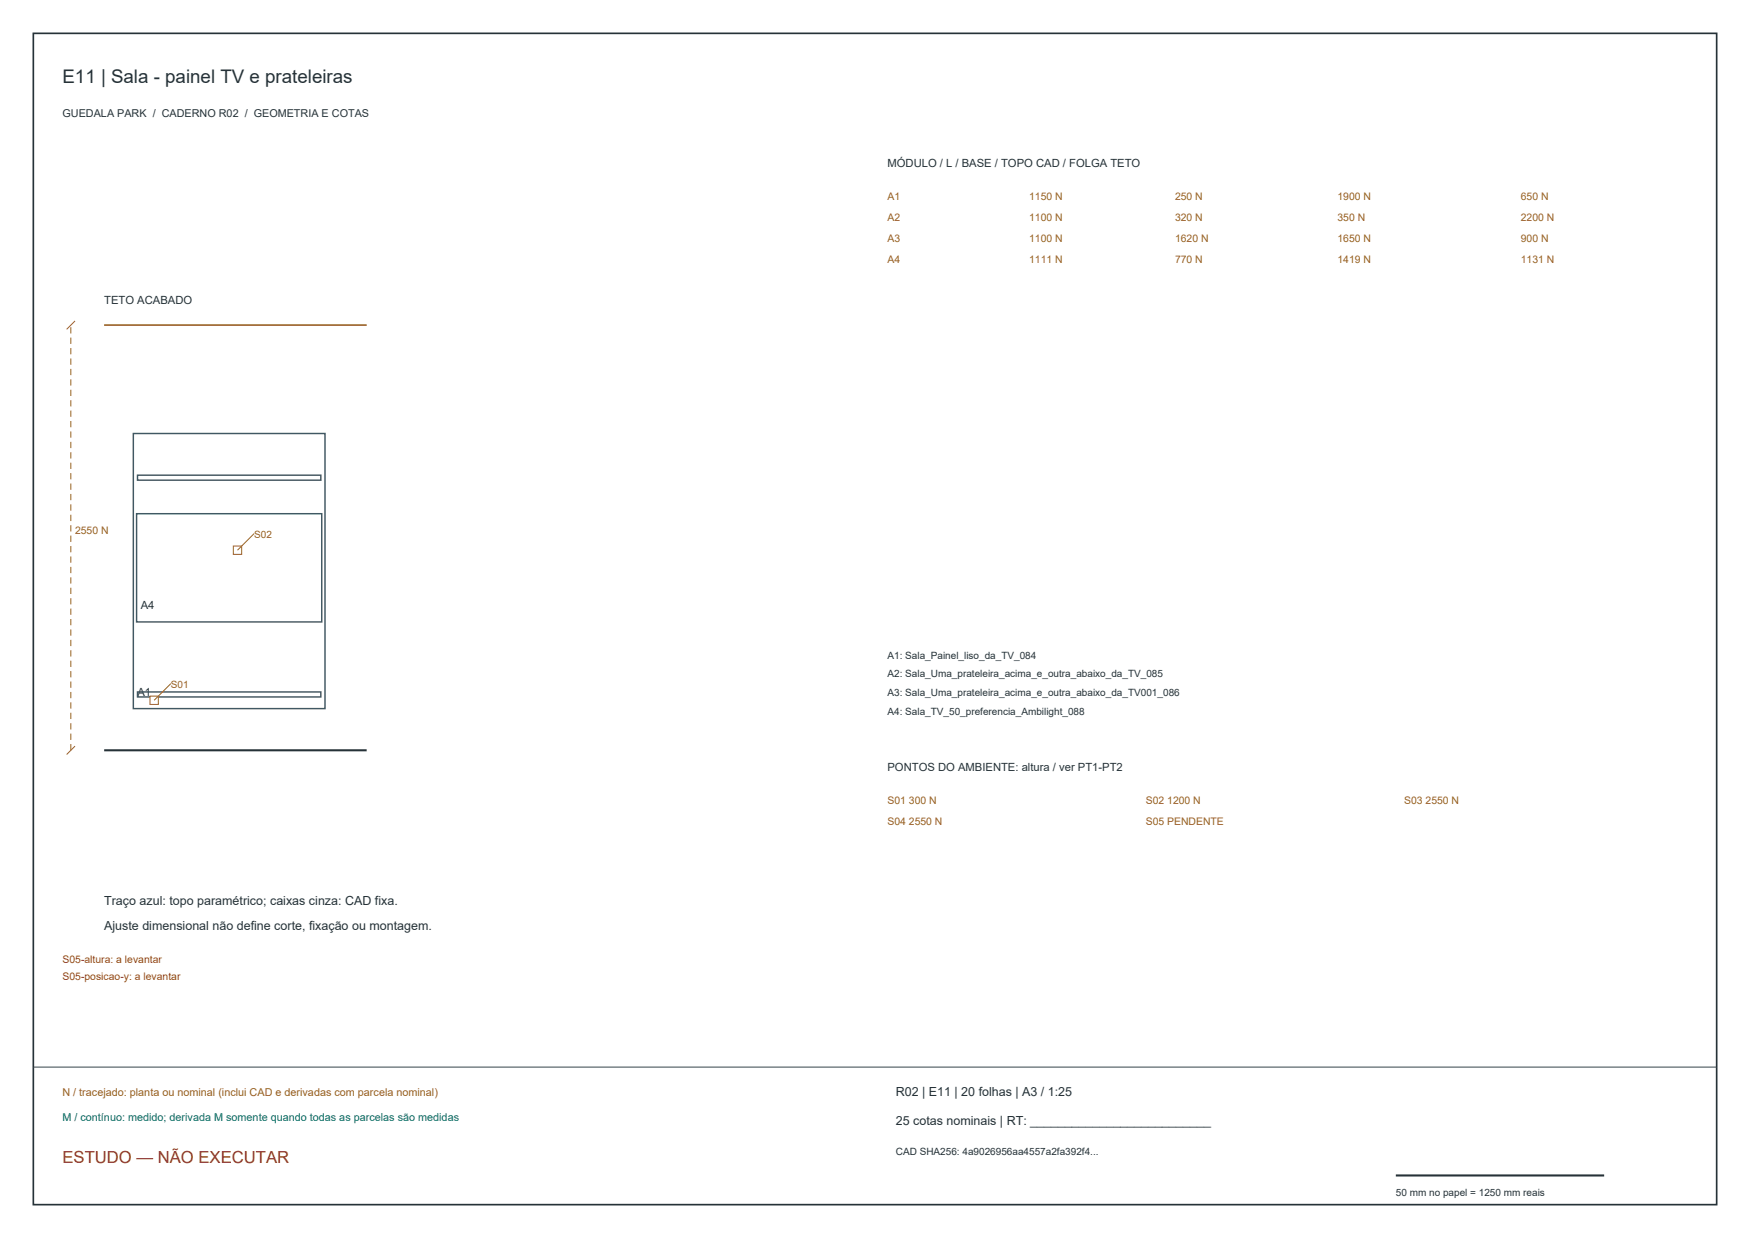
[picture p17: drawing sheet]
<svg xmlns="http://www.w3.org/2000/svg" width="420mm" height="297mm" viewBox="0 0 420 297" stroke-linecap="round" stroke-linejoin="round" font-family="sans-serif">
<defs><g id="words">
<text font-size="4.5" fill="#263238" x="15" y="20">E11 | Sala - painel TV e prateleiras</text>
<text font-size="4" fill="#9d2925" x="15" y="279">ESTUDO — NÃO EXECUTAR</text>
<g font-size="3" fill="#263238">
<text x="25" y="217">Traço azul: topo paramétrico; caixas cinza: CAD fixa.</text>
<text x="25" y="223">Ajuste dimensional não define corte, fixação ou montagem.</text>
<text x="215" y="263">R02 | E11 | 20 folhas | A3 / 1:25</text>
<text x="215" y="270">25 cotas nominais | RT: __________________________</text>
</g>
<g font-size="2.7" fill="#263238">
<text x="213" y="40">MÓDULO / L / BASE / TOPO CAD / FOLGA TETO</text>
<text x="25" y="73">TETO ACABADO</text>
<text x="33.8" y="146.2">A4</text>
<text x="33" y="167">A1</text>
<text x="213" y="185">PONTOS DO AMBIENTE: altura / ver PT1-PT2</text>
</g>
<text font-size="2.6" fill="#263238" x="15" y="28">GUEDALA PARK / CADERNO R02 / GEOMETRIA E COTAS</text>
<text font-size="2.6" fill="#94621c" x="15" y="263">N / tracejado: planta ou nominal (inclui CAD e derivadas com parcela nominal)</text>
<text font-size="2.6" fill="#006b60" x="15" y="269">M / contínuo: medido; derivada M somente quando todas as parcelas são medidas</text>
<g font-size="2.5" fill="#94621c">
<text x="213" y="48">A1</text>
<text x="247" y="48">1150 N</text>
<text x="282" y="48">250 N</text>
<text x="321" y="48">1900 N</text>
<text x="365" y="48">650 N</text>
<text x="213" y="53">A2</text>
<text x="247" y="53">1100 N</text>
<text x="282" y="53">320 N</text>
<text x="321" y="53">350 N</text>
<text x="365" y="53">2200 N</text>
<text x="213" y="58">A3</text>
<text x="247" y="58">1100 N</text>
<text x="282" y="58">1620 N</text>
<text x="321" y="58">1650 N</text>
<text x="365" y="58">900 N</text>
<text x="213" y="63">A4</text>
<text x="247" y="63">1111 N</text>
<text x="282" y="63">770 N</text>
<text x="321" y="63">1419 N</text>
<text x="365" y="63">1131 N</text>
<text x="18" y="128">2550 N</text>
<text x="213" y="193">S01 300 N</text>
<text x="275" y="193">S02 1200 N</text>
<text x="337" y="193">S03 2550 N</text>
<text x="213" y="198">S04 2550 N</text>
<text x="275" y="198">S05 PENDENTE</text>
</g>
<g font-size="2.5" fill="#a32c28">
<text x="15" y="231">S05-altura: a levantar</text>
<text x="15" y="235">S05-posicao-y: a levantar</text>
</g>
<g font-size="2.4" fill="#94621c">
<text x="61" y="129">S02</text>
<text x="41" y="165">S01</text>
</g>
<g font-size="2.4" fill="#263238">
<text x="213" y="158">A1: Sala_Painel_liso_da_TV_084</text>
<text x="213" y="162.5">A2: Sala_Uma_prateleira_acima_e_outra_abaixo_da_TV_085</text>
<text x="213" y="167">A3: Sala_Uma_prateleira_acima_e_outra_abaixo_da_TV001_086</text>
<text x="213" y="171.5">A4: Sala_TV_50_preferencia_Ambilight_088</text>
<text x="215" y="277">CAD SHA256: 4a9026956aa4557a2fa392f4...</text>
<text x="335" y="287">50 mm no papel = 1250 mm reais</text>
</g>
</g></defs>
<path d="M25 180h63" fill="none" stroke="#263238" stroke-width=".5"/>
<path d="M25 78h63" fill="none" stroke="#94621c" stroke-width=".4"/>
<path d="M17 180v-102" fill="none" stroke="#94621c" stroke-width=".24" stroke-dasharray="1.5 1" stroke-linecap="butt"/>
<path d="M18 77l-2 2M18 179l-2 2" fill="none" stroke="#94621c" stroke-width=".24"/>
<path d="M32 104h46v66h-46zM33 114h44v1.2h-44zM32.8 123.2h44.4v26h-44.4zM33 166h44v1.2h-44z" fill="none" stroke="#405863" stroke-width=".35"/>
<path d="M36 167h2v2h-2z" fill-rule="evenodd" fill="#fff" stroke="#94621c" stroke-width=".24"/>
<path d="M41 164l-4 4" fill="none" stroke="#94621c" stroke-width=".24"/>
<path d="M56 131h2v2h-2z" fill-rule="evenodd" fill="#fff" stroke="#94621c" stroke-width=".24"/>
<path d="M61 128l-4 4" fill="none" stroke="#94621c" stroke-width=".24"/>
<path d="M8 8h404v281h-404z" fill="none" stroke="#263238" stroke-width=".4"/>
<path d="M8 256h404" fill="none" stroke="#34434a" stroke-width=".24"/>
<path d="M335 282h50" fill="none" stroke="#263238" stroke-width=".5"/>
<use href="#words"/>
</svg>
